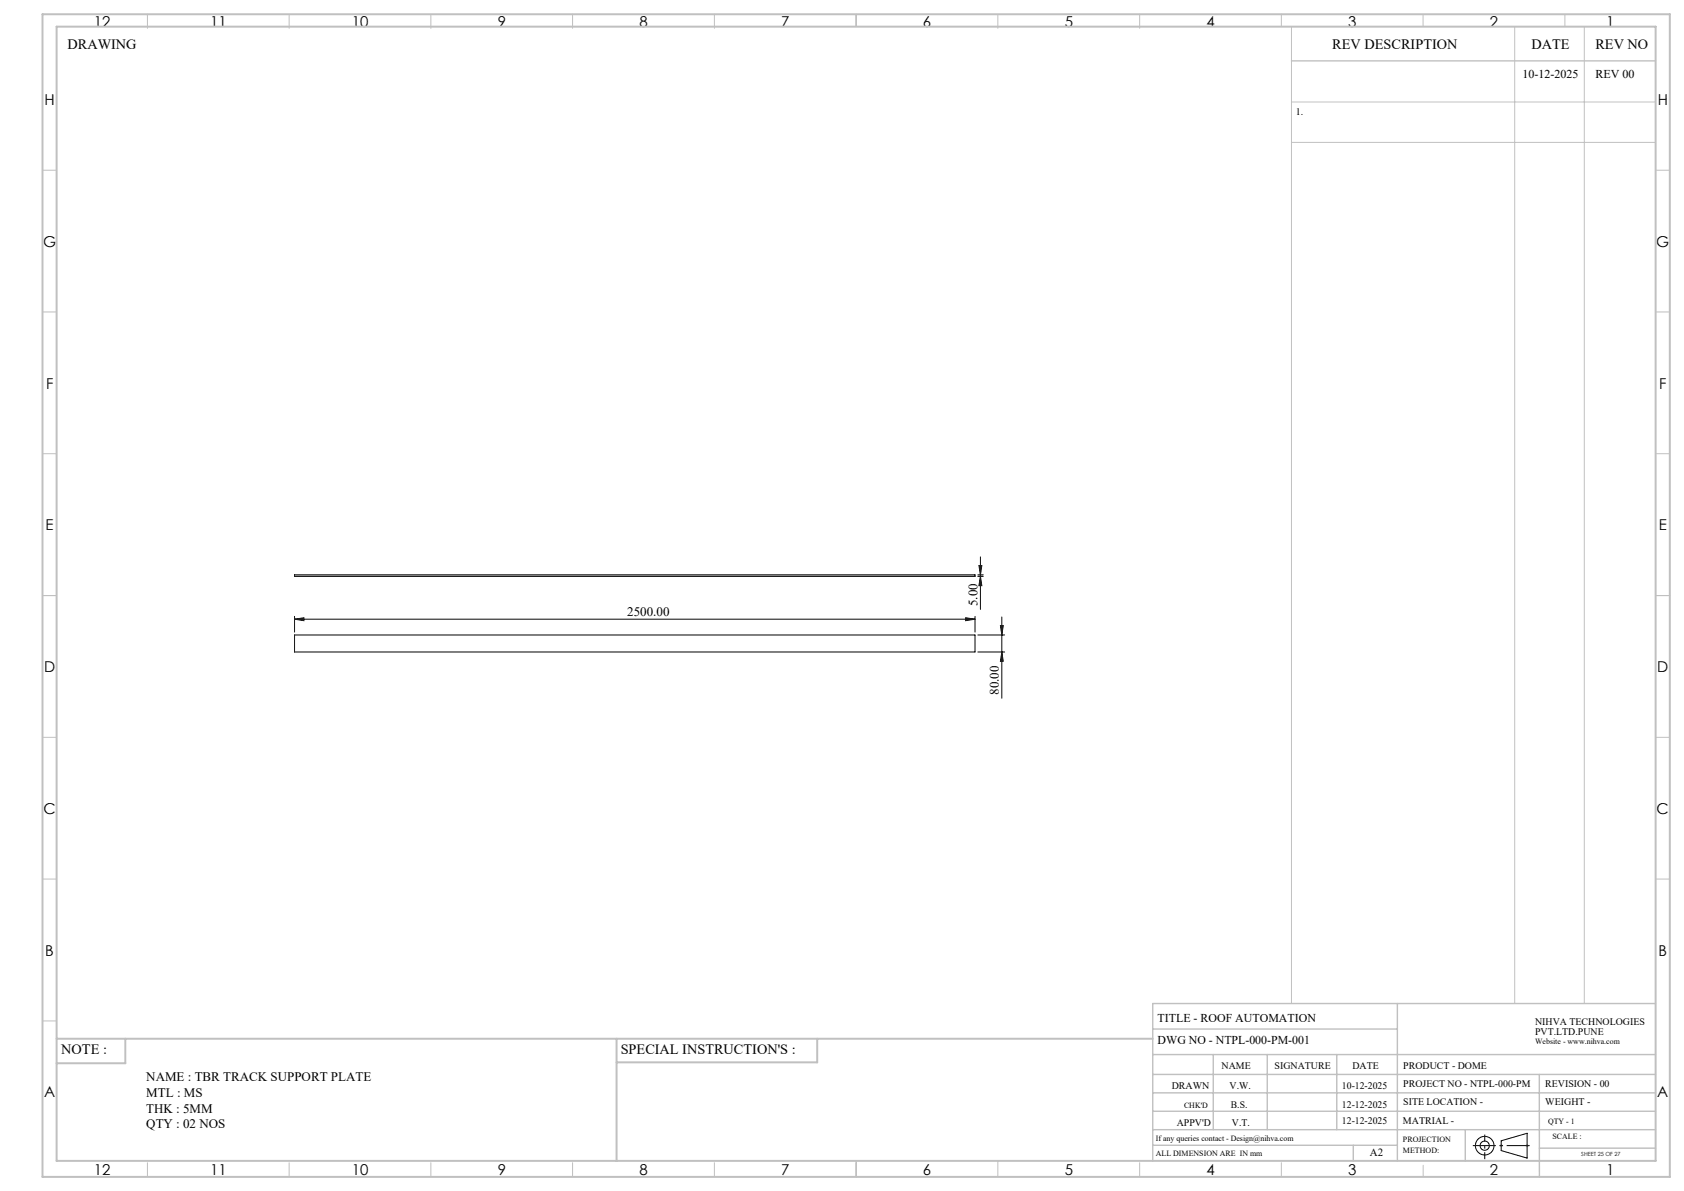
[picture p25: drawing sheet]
<svg xmlns="http://www.w3.org/2000/svg" width="594mm" height="420mm" viewBox="0 0 594 420" stroke-linecap="round" stroke-linejoin="round" font-family="sans-serif">
<defs><g id="words">
<g font-size="5.3">
<text x="33.1" y="9.5">12</text>
<text x="74.1" y="9.5">11</text>
<text x="124.1" y="9.5">10</text>
<text x="175.6" y="9.5">9</text>
<text x="225.6" y="9.5">8</text>
<text x="275.6" y="9.5">7</text>
<text x="325.6" y="9.5">6</text>
<text x="375.6" y="9.5">5</text>
<text x="425.6" y="9.5">4</text>
<text x="475.6" y="9.5">3</text>
<text x="525.6" y="9.5">2</text>
<text x="566.6" y="9.5">1</text>
<text x="15.7" y="37">H</text>
<text x="584.7" y="37">H</text>
<text x="15.2" y="87">G</text>
<text x="584.2" y="87">G</text>
<text x="16.2" y="137">F</text>
<text x="585.2" y="137">F</text>
<text x="16.1" y="187">E</text>
<text x="585.1" y="187">E</text>
<text x="15.5" y="237">D</text>
<text x="584.5" y="237">D</text>
<text x="15.4" y="287">C</text>
<text x="584.4" y="287">C</text>
<text x="16" y="337.1">B</text>
<text x="585" y="337.1">B</text>
<text x="15.5" y="387">A</text>
<text x="584.5" y="387">A</text>
<text x="33.1" y="414.5">12</text>
<text x="74.1" y="414.5">11</text>
<text x="124.1" y="414.5">10</text>
<text x="175.6" y="414.5">9</text>
<text x="225.6" y="414.5">8</text>
<text x="275.6" y="414.5">7</text>
<text x="325.6" y="414.5">6</text>
<text x="375.6" y="414.5">5</text>
<text x="425.6" y="414.5">4</text>
<text x="475.6" y="414.5">3</text>
<text x="525.6" y="414.5">2</text>
<text x="566.6" y="414.5">1</text>
</g>
<g font-size="5">
<text x="23.8" y="17.2">DRAWING</text>
<text x="470" y="17.4">REV DESCRIPTION</text>
<text x="540.2" y="17.4">DATE</text>
<text x="562.8" y="17.4">REV NO</text>
<text x="21.6" y="371.8">NOTE :</text>
<text x="218.9" y="371.8">SPECIAL INSTRUCTION'S :</text>
</g>
<g font-size="4.6">
<text x="344.7" y="213.7" transform="rotate(-90 344.7 213.7)">5.00</text>
<text x="221.3" y="217.3">2500.00</text>
<text x="352.3" y="245.1" transform="rotate(-90 352.3 245.1)">80.00</text>
<text x="51.6" y="381.2">NAME : TBR TRACK SUPPORT PLATE</text>
<text x="51.6" y="386.7">MTL : MS</text>
<text x="51.6" y="392.3">THK : 5MM</text>
<text x="51.6" y="397.9">QTY : 02 NOS</text>
</g>
<g font-size="4.2">
<text x="537.1" y="27.6">10-12-2025</text>
<text x="562.8" y="27.6">REV 00</text>
<text x="408.3" y="360.3">TITLE - ROOF AUTOMATION</text>
<text x="408.3" y="368.2">DWG NO - NTPL-000-PM-001</text>
</g>
<text font-size="3.9" x="483.2" y="407.7">A2</text>
<g font-size="3.5">
<text x="457" y="40.6">1.</text>
<text x="541.5" y="361.3">NIHVA TECHNOLOGIES</text>
<text x="541.5" y="364.9">PVT.LTD.PUNE</text>
<text x="430.9" y="377">NAME</text>
<text x="449.6" y="377">SIGNATURE</text>
<text x="477" y="377">DATE</text>
<text x="495" y="377">PRODUCT - DOME</text>
<text x="495" y="383.3">PROJECT NO - NTPL-000-PM</text>
<text x="545.1" y="383.3">REVISION - 00</text>
<text x="413.3" y="384.1">DRAWN</text>
<text x="433.7" y="384.1">V.W.</text>
<text x="473.4" y="384.1">10-12-2025</text>
<text x="495" y="389.8">SITE LOCATION -</text>
<text x="545.1" y="389.8">WEIGHT -</text>
<text x="434.1" y="390.6">B.S.</text>
<text x="473.4" y="390.6">12-12-2025</text>
<text x="415.1" y="396.9">APPV'D</text>
<text x="434.6" y="396.9">V.T.</text>
<text x="473.4" y="396.5">12-12-2025</text>
<text x="494.8" y="396.5">MATRIAL -</text>
</g>
<g font-size="2.8">
<text x="541.5" y="368.3">Website - www.nihva.com</text>
<text x="417.6" y="390.6">CHK'D</text>
<text x="546.1" y="396.5">QTY - 1</text>
<text x="547.6" y="401.7">SCALE :</text>
<text x="407.7" y="402.2">If any queries contact - Design@nihva.com</text>
<text x="407.7" y="407.7">ALL DIMENSION ARE IN mm</text>
<text x="494.8" y="402.7">PROJECTION</text>
<text x="494.8" y="406.5">METHOD:</text>
</g>
<text font-size="2" x="557.8" y="407.8">SHEET 25 OF 27</text>
</g></defs>
<g fill="none" stroke="#000" stroke-width=".35">
<path d="M345.3 199.4h1l-.5 3.3zM345.8 196.4v18.5M103.9 218.4l3.3-.5v1zM103.9 202.7h240v.6h-240zM103.9 217.4v5.5M103.9 218.4h240M340.6 217.9l3.3 .5-3.3 .5zM343.9 217.4v5.5M344.9 203.3h1.9M344.9 202.7h1.9M345.8 203.3l.5 3.2h-1zM353.4 217.6v28.6"/>
<path d="M103.9 223.9h240v6h-240zM344.9 229.9h9.5M344.9 223.9h9.5M352.9 220.6h1l-.5 3.3zM353.4 229.9l.5 3.3h-1zM529.5 402.3l9.2-2.7v8.8l-9.2-2.7z"/>
<circle cx="523.7" cy="404" r="1.62"/>
<circle cx="523.7" cy="404" r="3.3"/>
</g>
<g fill="none" stroke="#c0c0c0" stroke-width=".35">
<path d="M52 5v5M102 5v5M152 5v5M202 5v5M252 5v5M302 5v4.4M352 5v5M402 5v5M452 5v4.4M455.5 9.4v344.5M502 5v4.4M534.3 9.4v344.5"/>
<path d="M552 5v4.4M558.8 9.4v344.5M455.5 36h128.5M455.5 50.2h128.5M15 60h5M584 60h5M15 110h5M584 110h5M15 160h5M584 160h5M15 210h5M584 210h5"/>
<path d="M15 260h5M584 260h5M15 310h5M584 310h5M15 360h5M52 410v5M102 410v5M152 410v5M202 410v5M252 410v5M302 409.4v5.6M352 409.4v5.6"/>
<path d="M402 410v5M452 410v5M502 410.9v4.1M529 404h1M529.2 403.7l.7 .7M529.5 403.5v1M529.9 403.7l-.7 .7M538.1 404h1.1M538.3 403.7l.7 .7M538.7 403.5v1M539 403.7l-.7 .7"/>
</g>
<path d="M519.5 404h20.1" fill="none" stroke="#000" stroke-width=".35" stroke-dasharray="15.2 1.3 1.3 1.3" stroke-dashoffset="7.1" stroke-linecap="butt"/>
<path d="M523.7 408.8v-8.7" fill="none" stroke="#000" stroke-width=".35" stroke-dasharray="15.2 1.3 1.3 1.3" stroke-dashoffset="12.8" stroke-linecap="butt"/>
<g fill="none" stroke="#c0c0c0" stroke-width=".5">
<path d="M455.5 21.5h128.5M492.9 353.9v55.5M584 353.9h-177.4v55.5M406.6 371.9h177.4M406.6 378.9h177.4M406.6 362.9h86.3M428 371.9v26.5M447 371.9v26.5M471.5 371.9v26.5M543 378.9v36.1M406.6 391.9h177.4M406.6 385.4h177.4"/>
<path d="M406.6 398.4h177.4M516.9 398.4v11M406.6 403.9h86.3M477.3 403.9v5.5M543 404.9h41"/>
</g>
<path d="M15 5h574v410h-574zM20 9.4h564v400h-564zM20 366.3h386.6M44.2 366.3v8.6h-24.2M217.5 366.3v43.1M288.3 366.3v8.3h-70.8" fill="none" stroke="#c0c0c0" stroke-width=".7"/>
<g fill="#000">
<path d="M340.6 217.9l3.3 .5-3.3 .5zM103.9 218.4l3.3-.5v1z"/>
<path d="M353.4 229.9l.5 3.3h-1zM352.9 220.6h1l-.5 3.3zM345.8 203.3l.5 3.2h-1zM345.3 199.4h1l-.5 3.3z"/>
</g>
<use href="#words"/>
</svg>
